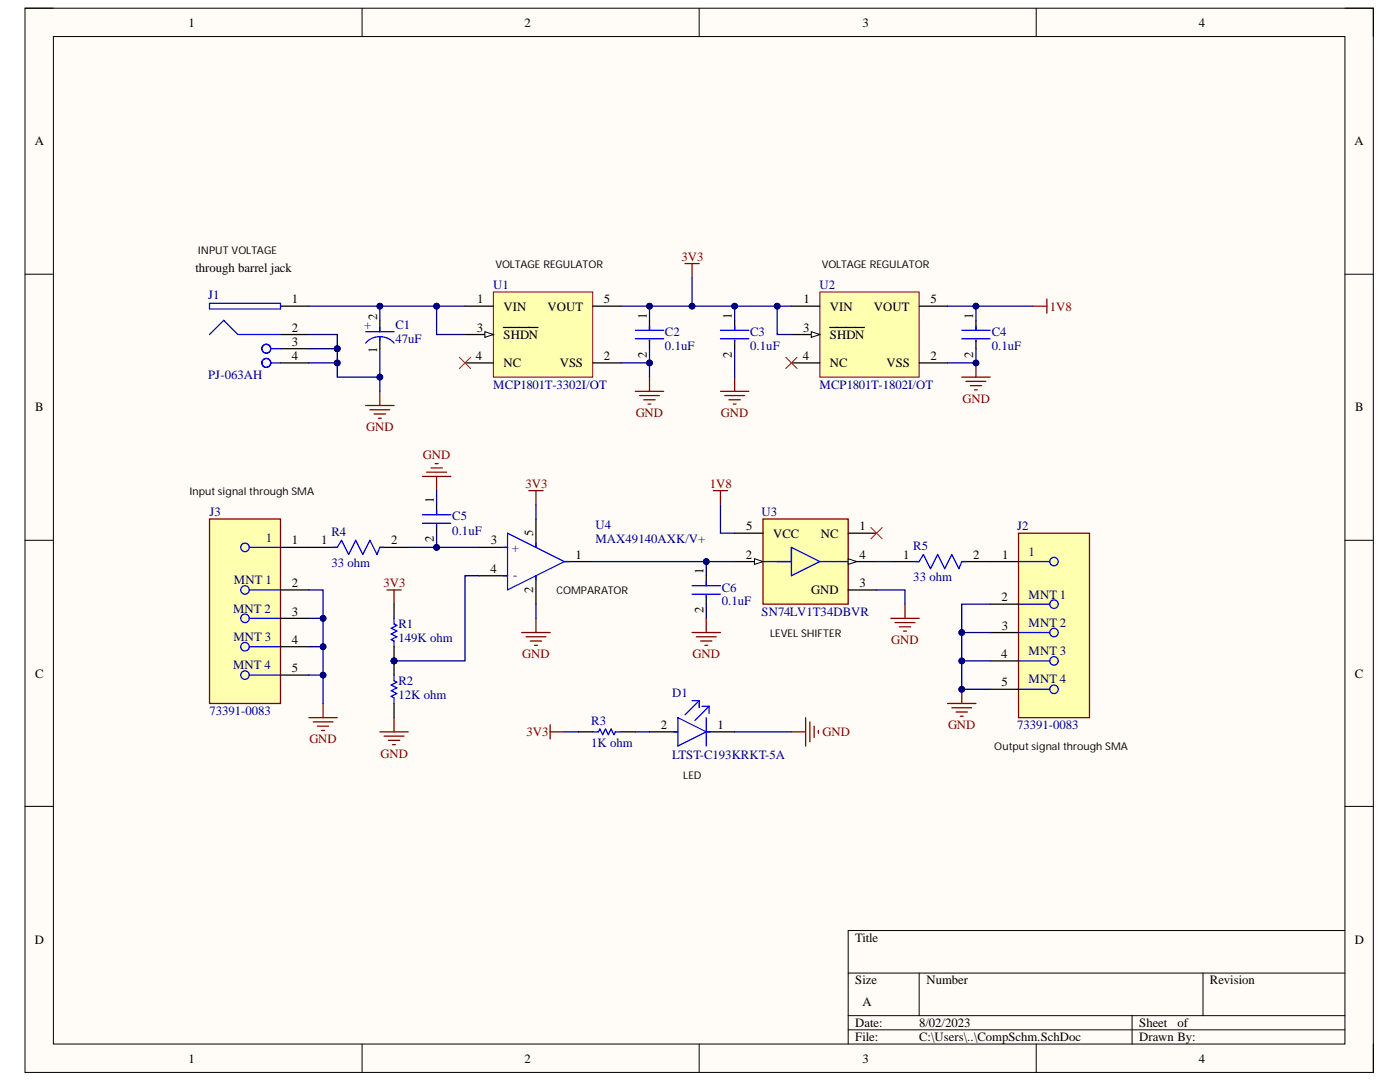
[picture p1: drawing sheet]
<svg xmlns="http://www.w3.org/2000/svg" width="279mm" height="216mm" viewBox="0 0 279 216" stroke-linecap="round" stroke-linejoin="round" font-family="sans-serif">
<defs><g id="words">
<g font-size="2.5">
<text x="37.6" y="5.3">1</text>
<text x="104.7" y="5.3">2</text>
<text x="172.1" y="5.3">3</text>
<text x="239.3" y="5.3">4</text>
<text x="6.9" y="29">A</text>
<text x="270.3" y="29">A</text>
<text x="39" y="54.3">through barrel jack</text>
<text x="58.3" y="60.5">1</text>
<text x="75.3" y="63.9" transform="rotate(-90 75.3 63.9)">2</text>
<text x="95.2" y="60.5">1</text>
<text x="100.5" y="62">VIN</text>
<text x="109.3" y="62">VOUT</text>
<text x="120.5" y="60.5">5</text>
<text x="129.1" y="63.7" transform="rotate(-90 129.1 63.7)">1</text>
<text x="146.1" y="63.7" transform="rotate(-90 146.1 63.7)">1</text>
<text x="160.4" y="60.5">1</text>
<text x="165.6" y="62">VIN</text>
<text x="174.4" y="62">VOUT</text>
<text x="185.7" y="60.5">5</text>
<text x="194.2" y="63.7" transform="rotate(-90 194.2 63.7)">1</text>
<text x="58.3" y="66.2">2</text>
<text x="58.3" y="69">3</text>
<text x="58.3" y="71.9">4</text>
<text x="75.3" y="70.5" transform="rotate(-90 75.3 70.5)">1</text>
<text x="95" y="71.9">4</text>
<text x="95.2" y="66.2">3</text>
<text x="100.5" y="67.6">SHDN</text>
<text x="120.5" y="71.9">2</text>
<text x="129.1" y="71.4" transform="rotate(-90 129.1 71.4)">2</text>
<text x="146.1" y="71.4" transform="rotate(-90 146.1 71.4)">2</text>
<text x="160.2" y="71.9">4</text>
<text x="160.3" y="66.2">3</text>
<text x="165.6" y="67.6">SHDN</text>
<text x="185.7" y="71.9">2</text>
<text x="194.2" y="71.4" transform="rotate(-90 194.2 71.4)">2</text>
<text x="100.5" y="73.3">NC</text>
<text x="111.7" y="73.3">VSS</text>
<text x="165.6" y="73.3">NC</text>
<text x="176.9" y="73.3">VSS</text>
<text x="7" y="82.1">B</text>
<text x="270.5" y="82.1">B</text>
<text x="86.6" y="100.4" transform="rotate(-90 86.6 100.4)">1</text>
<text x="106.4" y="107" transform="rotate(-90 106.4 107)">5</text>
<text x="148.9" y="105.9">5</text>
<text x="154.3" y="107.3">VCC</text>
<text x="163.8" y="107.3">NC</text>
<text x="171.5" y="105.9">1</text>
<text x="58.3" y="108.6">1</text>
<text x="64.1" y="108.6">1</text>
<text x="78.1" y="108.6">2</text>
<text x="86.6" y="108.1" transform="rotate(-90 86.6 108.1)">2</text>
<text x="97.9" y="108.6">3</text>
<text x="114.9" y="111.5">1</text>
<text x="148.9" y="111.5">2</text>
<text x="171.5" y="111.5">4</text>
<text x="180.2" y="111.5">1</text>
<text x="194.2" y="111.5">2</text>
<text x="200" y="111.5">1</text>
<text x="58.3" y="117.2">2</text>
<text x="97.9" y="114.3">4</text>
<text x="106.4" y="118.3" transform="rotate(-90 106.4 118.3)">2</text>
<text x="140.4" y="114.6" transform="rotate(-90 140.4 114.6)">1</text>
<text x="161.9" y="118.5">GND</text>
<text x="171.5" y="117.2">3</text>
<text x="199.9" y="120">2</text>
<text x="58.3" y="122.8">3</text>
<text x="140.4" y="122.3" transform="rotate(-90 140.4 122.3)">2</text>
<text x="199.9" y="125.6">3</text>
<text x="58.3" y="128.5">4</text>
<text x="199.8" y="131.3">4</text>
<text x="7" y="135.2">C</text>
<text x="58.3" y="134.2">5</text>
<text x="199.9" y="137">5</text>
<text x="270.4" y="135.2">C</text>
<text x="131.9" y="145.5">2</text>
<text x="143.2" y="145.5">1</text>
<text x="6.9" y="188.3">D</text>
<text x="170.7" y="187.9">Title</text>
<text x="270.4" y="188.3">D</text>
<text x="170.7" y="196.4">Size</text>
<text x="184.9" y="196.4">Number</text>
<text x="241.5" y="196.4">Revision</text>
<text x="172.1" y="200.7">A</text>
<text x="170.7" y="204.9">Date:</text>
<text x="170.7" y="207.7">File:</text>
<text x="183.5" y="204.9">8/02/2023</text>
<text x="183.5" y="207.7">C:\Users\..\CompSchm.SchDoc</text>
<text x="227.3" y="204.9">Sheet</text>
<text x="227.3" y="207.7">Drawn By:</text>
<text x="235" y="204.9">of</text>
<text x="37.6" y="212">1</text>
<text x="104.7" y="212">2</text>
<text x="172.1" y="212">3</text>
<text x="239.3" y="212">4</text>
</g>
<g font-size="2.5" fill="#800000">
<text x="136" y="52">3V3</text>
<text x="209.5" y="62">1V8</text>
<text x="126.9" y="83.2">GND</text>
<text x="143.9" y="83.2">GND</text>
<text x="192.1" y="80.3">GND</text>
<text x="73.1" y="86">GND</text>
<text x="84.4" y="91.6">GND</text>
<text x="104.9" y="97.3">3V3</text>
<text x="141.7" y="97.3">1V8</text>
<text x="76.5" y="117.2">3V3</text>
<text x="104.2" y="131.3">GND</text>
<text x="138.2" y="131.3">GND</text>
<text x="177.9" y="128.5">GND</text>
<text x="61.7" y="148.3">GND</text>
<text x="105" y="146.9">3V3</text>
<text x="164.2" y="146.9">GND</text>
<text x="189.2" y="145.5">GND</text>
<text x="76" y="151.2">GND</text>
</g>
<g font-size="2.5" fill="#000080">
<text x="41.5" y="59.7">J1</text>
<text x="98.4" y="57.7">U1</text>
<text x="163.6" y="57.7">U2</text>
<text x="72.7" y="65.6">+</text>
<text x="78.9" y="65.6">C1</text>
<text x="78.9" y="68.5">47uF</text>
<text x="132.7" y="67">C2</text>
<text x="132.7" y="69.8">0.1uF</text>
<text x="149.7" y="67">C3</text>
<text x="149.7" y="69.8">0.1uF</text>
<text x="197.9" y="67">C4</text>
<text x="197.9" y="69.8">0.1uF</text>
<text x="41.5" y="75.6">PJ-063AH</text>
<text x="98.4" y="77.5">MCP1801T-3302I/OT</text>
<text x="163.6" y="77.5">MCP1801T-1802I/OT</text>
<text x="41.8" y="103">J3</text>
<text x="66.1" y="107">R4</text>
<text x="90.2" y="103.8">C5</text>
<text x="90.2" y="106.7">0.1uF</text>
<text x="118.8" y="105.5">U4</text>
<text x="152" y="103">U3</text>
<text x="203" y="105.9">J2</text>
<text x="53" y="108.1">1</text>
<text x="66.1" y="113.2">33 ohm</text>
<text x="102.2" y="110.1">+</text>
<text x="118.8" y="108.4">MAX49140AXK/V+</text>
<text x="182.3" y="109.8">R5</text>
<text x="205.3" y="110.9">1</text>
<text x="46.7" y="116.6">MNT 1</text>
<text x="102.4" y="115.5">-</text>
<text x="144" y="118">C6</text>
<text x="182.3" y="116">33 ohm</text>
<text x="205.3" y="119.5">MNT 1</text>
<text x="46.5" y="122.3">MNT 2</text>
<text x="79.5" y="125.4">R1</text>
<text x="144" y="120.8">0.1uF</text>
<text x="152" y="122.8">SN74LV1T34DBVR</text>
<text x="205.3" y="125">MNT 2</text>
<text x="46.6" y="127.9">MNT 3</text>
<text x="79.5" y="128.2">149K ohm</text>
<text x="205.3" y="130.7">MNT 3</text>
<text x="46.5" y="133.6">MNT 4</text>
<text x="79.5" y="136.7">R2</text>
<text x="205.3" y="136.4">MNT 4</text>
<text x="41.8" y="142.6">73391-0083</text>
<text x="79.5" y="139.5">12K ohm</text>
<text x="134.1" y="139">D1</text>
<text x="118" y="144.7">R3</text>
<text x="118" y="149.1">1K ohm</text>
<text x="203" y="145.5">73391-0083</text>
<text x="134.1" y="151.4">LTST-C193KRKT-5A</text>
</g>
<g font-size="2.1">
<text x="39.5" y="50.6">INPUT VOLTAGE</text>
<text x="98.9" y="53.4">VOLTAGE REGULATOR</text>
<text x="164" y="53.4">VOLTAGE REGULATOR</text>
<text x="37.8" y="98.8">Input signal through SMA</text>
<text x="111.1" y="118.6">COMPARATOR</text>
<text x="153.7" y="127.1">LEVEL SHIFTER</text>
<text x="198.4" y="149.7">Output signal through SMA</text>
<text x="136.3" y="155.4">LED</text>
</g>
</g></defs>
<path d="M5 1.6h269.1v212.4h-269.1z" fill-rule="evenodd" fill="#fffcf8"/>
<path d="M5 1.6h269.1v212.4h-269.1z" fill="none" stroke="#000" stroke-width=".2"/>
<path d="M10.7 7.3h257.7v201h-257.7z" fill-rule="evenodd" fill="#fffcf8"/>
<g fill="none" stroke="#000" stroke-width=".2">
<path d="M5 1.6h5.7M10.7 7.3h257.7v201h-257.7zM72.3 1.6v5.7M139.5 1.6v5.7M206.8 1.6v5.7M268.4 1.6h5.7v5.7M5 54.7h5.7M268.4 54.7h5.7M5 107.8h5.7M268.4 107.8h5.7M5 160.9h5.7M268.4 160.9h5.7"/>
<path d="M169.3 194.2h99.1M183.4 194.2v8.5M240.1 194.2v8.5M268.4 185.7h-99.1v22.6M72.3 208.3v5.7M139.5 208.3v5.7M169.3 202.7h99.1M169.3 205.5h99.1M206.8 208.3v5.7M225.9 202.7v5.6M274.1 208.3v5.7"/>
</g>
<path d="M56 61.1h5.6M56 66.8h5.6M56 69.6h5.6M56 72.4h5.6" fill="none" stroke="#000" stroke-width=".25"/>
<g fill="none" stroke="#00f" stroke-width=".25">
<path d="M41.8 66.8l2.8-2.9 2.9 2.9h8.5M41.8 60.5h14.2v1.2h-14.2zM54 72.4h2M54 69.6h2"/>
<circle cx="53.1" cy="72.4" r=".89"/>
<circle cx="53.1" cy="69.6" r=".89"/>
</g>
<path d="M163.6 58.3h19.8v16.9h-19.8z" fill-rule="evenodd" fill="#ffffb0"/>
<path d="M163.6 58.3h19.8v16.9h-19.8z" fill="none" stroke="#800000" stroke-width=".2"/>
<path d="M157.9 61.1h5.7M157.9 66.8h5.7M183.4 72.4h5.7" fill="none" stroke="#000" stroke-width=".25"/>
<path d="M161.9 66.2l1.7 .6-1.7 .5z" fill="#f8fcff"/>
<path d="M161.9 66.2l1.7 .6-1.7 .5z" fill="none" stroke="#000" stroke-width=".2"/>
<path d="M157.9 72.4h5.7M165.6 65.3h6.9M183.4 61.1h5.7" fill="none" stroke="#000" stroke-width=".25"/>
<path d="M41.8 103.6h14.2v36.8h-14.2z" fill-rule="evenodd" fill="#ffffb0"/>
<path d="M41.8 103.6h14.2v36.8h-14.2z" fill="none" stroke="#800000" stroke-width=".25"/>
<g fill="none" stroke="#00f" stroke-width=".25">
<path d="M49.7 109.2h6.3M49.7 117.7h6.3M49.7 123.4h6.3M49.7 129h6.3M49.7 134.7h6.3"/>
<circle cx="48.9" cy="117.7" r=".85"/>
<circle cx="48.9" cy="109.2" r=".85"/>
<circle cx="48.9" cy="129" r=".85"/>
<circle cx="48.9" cy="123.4" r=".85"/>
<circle cx="48.9" cy="134.7" r=".85"/>
</g>
<path d="M56 109.2h5.6M56 117.7h5.6M56 123.4h5.6M56 129h5.6M56 134.7h5.6" fill="none" stroke="#000" stroke-width=".25"/>
<path d="M203.3 106.4h14.1v36.8h-14.1z" fill-rule="evenodd" fill="#ffffb0"/>
<path d="M75.8 78.1v2.8M126.8 78.1h5.7M127.6 78.9h4M128.5 79.8h2.3M129.6 75.2v2.9M73 80.9h5.6M73.8 81.8h4M74.7 82.6h2.2M75.5 83.5h.6M129.3 80.6h.6M203.3 106.4h14.1v36.8h-14.1z" fill="none" stroke="#800000" stroke-width=".25"/>
<g fill="none" stroke="#00f" stroke-width=".25">
<path d="M126.8 65.9h5.7M126.8 67.6h5.7M129.6 65.1v.8M129.6 67.9v.3M203.3 112.1h6.2M203.3 120.6h6.2M203.3 126.2h6.2M203.3 131.9h6.2M203.3 137.5h6.2"/>
<circle cx="210.3" cy="112.1" r=".85"/>
<circle cx="210.3" cy="137.5" r=".85"/>
<circle cx="210.3" cy="131.9" r=".85"/>
<circle cx="210.3" cy="120.5" r=".85"/>
<circle cx="210.3" cy="126.2" r=".85"/>
</g>
<path d="M129.6 63.9v2M129.6 67.9v1.7M197.6 112.1h5.7M197.6 120.6h5.7M197.6 126.2h5.7M197.6 131.9h5.7M197.6 137.5h5.7" fill="none" stroke="#000" stroke-width=".25"/>
<path d="M156.8 71.3l2.3 2.2M159.1 71.3l-2.3 2.2" fill="none" stroke="#f00" stroke-width=".2"/>
<path d="M98.5 58.3h19.8v16.9h-19.8z" fill-rule="evenodd" fill="#ffffb0"/>
<path d="M98.5 58.3h19.8v16.9h-19.8z" fill="none" stroke="#800000" stroke-width=".2"/>
<path d="M92.8 61.1h5.7M92.8 66.8h5.7M118.3 72.4h5.7" fill="none" stroke="#000" stroke-width=".25"/>
<path d="M96.8 66.2l1.7 .6-1.7 .5z" fill="#f8fcff"/>
<path d="M96.8 66.2l1.7 .6-1.7 .5z" fill="none" stroke="#000" stroke-width=".2"/>
<path d="M92.8 72.4h5.7M100.4 65.3h7M118.3 61.1h5.7M146.6 63.9v2M146.6 67.9v1.7M194.8 63.9v2M194.8 67.9v1.7" fill="none" stroke="#000" stroke-width=".25"/>
<path d="M91.7 71.3l2.2 2.2M93.9 71.3l-2.2 2.2" fill="none" stroke="#f00" stroke-width=".2"/>
<path d="M143.8 65.9h5.6M143.8 67.6h5.6M146.6 65.1v.8M146.6 67.9v.3M191.9 65.9h5.7M191.9 67.6h5.7M194.8 65.1v.8M194.8 67.9v.3" fill="none" stroke="#00f" stroke-width=".25"/>
<path d="M143.8 78.1h5.6M144.6 78.9h4M145.5 79.8h2.2M146.6 75.2v2.9M191.9 75.2h5.7M192.8 76.1h4M193.6 76.9h2.3M194.5 77.8h.5M194.8 72.4v2.8M146.3 80.6h.6" fill="none" stroke="#800000" stroke-width=".25"/>
<circle cx="194.8" cy="72.4" r=".57" fill="#000080"/>
<circle cx="194.8" cy="72.4" r=".57" fill="none" stroke="#000080" stroke-width=".2"/>
<path d="M95.6 109.2h5.7M95.6 114.9h5.7M107 103.6v5.6M107 114.9v5.6M112.6 112.1h5.7" fill="none" stroke="#000" stroke-width=".25"/>
<path d="M100.4 109.2h.9M100.4 114.9h.9M101.3 106.4l11.3 5.7-11.3 5.6zM107 108.4v.8M107 114.9v.8M112.6 112.1h.9" fill="none" stroke="#00f" stroke-width=".25"/>
<path d="M104.1 126.2h5.7M105 127.1h3.9M105.8 127.9h2.3M106.7 128.8h.5M107 123.4v2.8M61.6 143.2h5.7M62.5 144h4M63.3 144.9h2.3M64.2 145.7h.6M64.5 140.4v2.8" fill="none" stroke="#800000" stroke-width=".25"/>
<circle cx="78.6" cy="131.9" r=".57" fill="#000080"/>
<circle cx="78.6" cy="131.9" r=".57" fill="none" stroke="#000080" stroke-width=".2"/>
<path d="M78.6 120.5v2.9M78.6 129v2.9" fill="none" stroke="#000" stroke-width=".25"/>
<circle cx="78.6" cy="131.9" r=".57" fill="#000080"/>
<circle cx="78.6" cy="131.9" r=".57" fill="none" stroke="#000080" stroke-width=".2"/>
<path d="M78.6 123.4v1.1l.6 .3-1.1 .6 1.1 .5-1.1 .6 1.1 .6-1.1 .5 .5 .3v1.1" fill="none" stroke="#00f" stroke-width=".25"/>
<path d="M152.3 103.6h17v16.9h-17z" fill-rule="evenodd" fill="#ffffb0"/>
<path d="M152.3 103.6h17v16.9h-17z" fill="none" stroke="#800000" stroke-width=".25"/>
<path d="M152.3 112.1h5.6M157.9 109.2l5.7 2.9-5.7 2.8zM163.6 112.1h5.7" fill="none" stroke="#00f" stroke-width=".25"/>
<path d="M146.6 106.4h5.7M146.6 112.1h5.7" fill="none" stroke="#000" stroke-width=".25"/>
<path d="M150.6 111.5l1.7 .6-1.7 .5z" fill="#f8fcff"/>
<path d="M150.6 111.5l1.7 .6-1.7 .5z" fill="none" stroke="#000" stroke-width=".2"/>
<path d="M169.3 106.4h5.6M169.3 112.1h5.6" fill="none" stroke="#000" stroke-width=".25"/>
<path d="M169.3 111.5l1.7 .6-1.7 .5z" fill="#f8fcff"/>
<path d="M169.3 111.5l1.7 .6-1.7 .5z" fill="none" stroke="#000" stroke-width=".2"/>
<path d="M169.3 117.7h5.6" fill="none" stroke="#000" stroke-width=".25"/>
<path d="M173.8 105.3l2.3 2.2M176.1 105.3l-2.3 2.2" fill="none" stroke="#f00" stroke-width=".2"/>
<path d="M177.8 123.4h5.6M178.6 124.2h4M179.5 125.1h2.2M180.3 125.9h.6M180.6 120.6v2.8" fill="none" stroke="#800000" stroke-width=".25"/>
<circle cx="78.6" cy="131.9" r=".57" fill="#000080"/>
<circle cx="78.6" cy="131.9" r=".57" fill="none" stroke="#000080" stroke-width=".2"/>
<path d="M78.6 131.9v2.8" fill="none" stroke="#000" stroke-width=".25"/>
<circle cx="78.6" cy="131.9" r=".57" fill="#000080"/>
<circle cx="78.6" cy="131.9" r=".57" fill="none" stroke="#000080" stroke-width=".2"/>
<path d="M78.6 140.4v2.8M115.5 146h2.8M124 146h2.8M129.6 146h5.7M140.9 146h5.7" fill="none" stroke="#000" stroke-width=".25"/>
<path d="M78.6 134.7v1.1l.6 .3-1.1 .6 1.1 .6-1.1 .5 1.1 .6-1.1 .6 .5 .2v1.2M138.1 139.8h1.4M139.5 139.8l-2.8 2.8M139.5 139.8v1.4M118.3 146h1.1l.3-.5 .6 1.1 .5-1.1 .6 1.1 .6-1.1 .5 1.1 .3-.6h1.2M134.4 146h.9M135.3 143.2l5.6 2.8-5.6 2.9zM140.1 140.9h1.4M140.9 143.2v5.7M140.9 146h.9M141.5 140.9l-2.8 2.9M141.5 140.9v1.5" fill="none" stroke="#00f" stroke-width=".25"/>
<path d="M191.9 137.5v2.9M157.9 146h2.9M160.8 143.2v5.7M161.6 144v4M162.5 144.9v2.3M163.3 145.7v.6M189.1 140.4h5.7M190 141.2h3.9M190.8 142.1h2.3M191.7 142.9h.5" fill="none" stroke="#800000" stroke-width=".25"/>
<circle cx="191.9" cy="137.5" r=".57" fill="#000080"/>
<circle cx="191.9" cy="137.5" r=".57" fill="none" stroke="#000080" stroke-width=".2"/>
<path d="M75.8 63.9v2.3M75.8 67.3v2.3M61.6 109.2h5.7M75.8 109.2h5.7M87.1 100.7v2M87.1 104.7v1.7M140.9 114.9v2M140.9 118.9v1.6M177.8 112.1h5.6M191.9 112.1h5.7" fill="none" stroke="#000" stroke-width=".25"/>
<g fill="none" stroke="#00f" stroke-width=".25">
<path d="M73 68.5a3.8 3.8 0 0 1 5.6 0M73 66.2h5.6M75.8 65.3v.9M75.8 67.3v.6M66.5 109.2h.8l.9-1.4 1.4 2.8 1.4-2.8 1.4 2.8 1.4-2.8 1.4 2.8 .6-1.4h.9M84.3 102.7h5.7M84.3 104.4h5.7M87.1 101.9v.8M87.1 104.7v.3M138.1 116.9h5.7M138.1 118.6h5.7M140.9 116v.9"/>
<path d="M140.9 118.9v.2M182.6 112.1h.8l.9-1.5 1.4 2.9 1.4-2.9 1.4 2.9 1.5-2.9 1.4 2.9 .5-1.4h.9"/>
</g>
<g fill="none" stroke="#800000" stroke-width=".25">
<path d="M136.7 52.6h2.8M138.1 52.6v2.8M208.9 59.7v2.8M206.1 61.1h2.8M84.3 95.1h5.7M85.1 94.2h4M86 93.4h2.3M86.9 92.5h.5M87.1 95.1v2.8M105.5 97.9h2.9M107 97.9v2.8M142.4 97.9h2.8"/>
<path d="M143.8 97.9v2.8M77.2 117.7h2.9M78.6 117.7v2.8M138.1 126.2h5.7M139 127.1h3.9M139.8 127.9h2.3M140.7 128.8h.5M140.9 123.4v2.8M75.8 146h5.7M76.7 146.9h3.9M77.5 147.7h2.3M78.4 148.6h.5"/>
<path d="M78.6 143.2v2.8M109.8 146h2.8M109.8 144.6v2.8"/>
</g>
<path d="M61.6 66.8h5.7v2.8" fill="none" stroke="#000080" stroke-width=".25"/>
<circle cx="67.3" cy="69.6" r=".57" fill="#000080"/>
<circle cx="67.3" cy="69.6" r=".57" fill="none" stroke="#000080" stroke-width=".2"/>
<path d="M61.6 69.6h5.7" fill="none" stroke="#000080" stroke-width=".25"/>
<circle cx="67.3" cy="69.6" r=".57" fill="#000080"/>
<circle cx="67.3" cy="69.6" r=".57" fill="none" stroke="#000080" stroke-width=".2"/>
<path d="M75.8 61.1v2.8" fill="none" stroke="#000080" stroke-width=".25"/>
<circle cx="75.8" cy="61.1" r=".57" fill="#000080"/>
<circle cx="75.8" cy="61.1" r=".57" fill="none" stroke="#000080" stroke-width=".2"/>
<path d="M61.6 72.4h5.7" fill="none" stroke="#000080" stroke-width=".25"/>
<circle cx="67.3" cy="72.4" r=".57" fill="#000080"/>
<circle cx="67.3" cy="72.4" r=".57" fill="none" stroke="#000080" stroke-width=".2"/>
<path d="M67.3 69.6v5.6h8.5" fill="none" stroke="#000080" stroke-width=".25"/>
<circle cx="67.3" cy="69.6" r=".57" fill="#000080"/>
<circle cx="67.3" cy="69.6" r=".57" fill="none" stroke="#000080" stroke-width=".2"/>
<circle cx="67.3" cy="72.4" r=".57" fill="#000080"/>
<circle cx="67.3" cy="72.4" r=".57" fill="none" stroke="#000080" stroke-width=".2"/>
<circle cx="75.8" cy="75.2" r=".57" fill="#000080"/>
<circle cx="75.8" cy="75.2" r=".57" fill="none" stroke="#000080" stroke-width=".2"/>
<path d="M87.1 61.1h5.7" fill="none" stroke="#000080" stroke-width=".25"/>
<circle cx="87.1" cy="61.1" r=".57" fill="#000080"/>
<circle cx="87.1" cy="61.1" r=".57" fill="none" stroke="#000080" stroke-width=".2"/>
<path d="M61.6 61.1h25.5v5.7h5.7" fill="none" stroke="#000080" stroke-width=".25"/>
<circle cx="75.8" cy="61.1" r=".57" fill="#000080"/>
<circle cx="75.8" cy="61.1" r=".57" fill="none" stroke="#000080" stroke-width=".2"/>
<circle cx="87.1" cy="61.1" r=".57" fill="#000080"/>
<circle cx="87.1" cy="61.1" r=".57" fill="none" stroke="#000080" stroke-width=".2"/>
<path d="M124 61.1h5.6v2.8" fill="none" stroke="#000080" stroke-width=".25"/>
<circle cx="129.6" cy="61.1" r=".57" fill="#000080"/>
<circle cx="129.6" cy="61.1" r=".57" fill="none" stroke="#000080" stroke-width=".2"/>
<path d="M124 72.4h5.6v2.8" fill="none" stroke="#000080" stroke-width=".25"/>
<circle cx="129.6" cy="72.4" r=".57" fill="#000080"/>
<circle cx="129.6" cy="72.4" r=".57" fill="none" stroke="#000080" stroke-width=".2"/>
<path d="M129.6 69.6v2.8" fill="none" stroke="#000080" stroke-width=".25"/>
<circle cx="129.6" cy="72.4" r=".57" fill="#000080"/>
<circle cx="129.6" cy="72.4" r=".57" fill="none" stroke="#000080" stroke-width=".2"/>
<path d="M146.6 61.1v2.8" fill="none" stroke="#000080" stroke-width=".25"/>
<circle cx="146.6" cy="61.1" r=".57" fill="#000080"/>
<circle cx="146.6" cy="61.1" r=".57" fill="none" stroke="#000080" stroke-width=".2"/>
<path d="M146.6 69.6v5.6M155.1 61.1v5.7h2.8" fill="none" stroke="#000080" stroke-width=".25"/>
<circle cx="155.1" cy="61.1" r=".57" fill="#000080"/>
<circle cx="155.1" cy="61.1" r=".57" fill="none" stroke="#000080" stroke-width=".2"/>
<path d="M129.6 61.1h28.3" fill="none" stroke="#000080" stroke-width=".25"/>
<circle cx="129.6" cy="61.1" r=".57" fill="#000080"/>
<circle cx="129.6" cy="61.1" r=".57" fill="none" stroke="#000080" stroke-width=".2"/>
<circle cx="138.1" cy="61.1" r=".57" fill="#000080"/>
<circle cx="138.1" cy="61.1" r=".57" fill="none" stroke="#000080" stroke-width=".2"/>
<circle cx="146.6" cy="61.1" r=".57" fill="#000080"/>
<circle cx="146.6" cy="61.1" r=".57" fill="none" stroke="#000080" stroke-width=".2"/>
<circle cx="155.1" cy="61.1" r=".57" fill="#000080"/>
<circle cx="155.1" cy="61.1" r=".57" fill="none" stroke="#000080" stroke-width=".2"/>
<path d="M189.1 61.1h5.7v2.8" fill="none" stroke="#000080" stroke-width=".25"/>
<circle cx="194.8" cy="61.1" r=".57" fill="#000080"/>
<circle cx="194.8" cy="61.1" r=".57" fill="none" stroke="#000080" stroke-width=".2"/>
<path d="M194.8 69.6v2.8h-5.7" fill="none" stroke="#000080" stroke-width=".25"/>
<circle cx="194.8" cy="72.4" r=".57" fill="#000080"/>
<circle cx="194.8" cy="72.4" r=".57" fill="none" stroke="#000080" stroke-width=".2"/>
<path d="M61.6 117.7h2.9v22.7M107 100.7v2.9M107 120.5v2.9" fill="none" stroke="#000080" stroke-width=".25"/>
<circle cx="64.5" cy="123.4" r=".57" fill="#000080"/>
<circle cx="64.5" cy="123.4" r=".57" fill="none" stroke="#000080" stroke-width=".2"/>
<circle cx="64.5" cy="129" r=".57" fill="#000080"/>
<circle cx="64.5" cy="129" r=".57" fill="none" stroke="#000080" stroke-width=".2"/>
<circle cx="64.5" cy="134.7" r=".57" fill="#000080"/>
<circle cx="64.5" cy="134.7" r=".57" fill="none" stroke="#000080" stroke-width=".2"/>
<path d="M61.6 123.4h2.9" fill="none" stroke="#000080" stroke-width=".25"/>
<circle cx="64.5" cy="123.4" r=".57" fill="#000080"/>
<circle cx="64.5" cy="123.4" r=".57" fill="none" stroke="#000080" stroke-width=".2"/>
<path d="M61.6 129h2.9" fill="none" stroke="#000080" stroke-width=".25"/>
<circle cx="64.5" cy="129" r=".57" fill="#000080"/>
<circle cx="64.5" cy="129" r=".57" fill="none" stroke="#000080" stroke-width=".2"/>
<path d="M61.6 134.7h2.9" fill="none" stroke="#000080" stroke-width=".25"/>
<circle cx="64.5" cy="134.7" r=".57" fill="#000080"/>
<circle cx="64.5" cy="134.7" r=".57" fill="none" stroke="#000080" stroke-width=".2"/>
<path d="M95.6 114.9h-2.8v17h-14.2" fill="none" stroke="#000080" stroke-width=".25"/>
<circle cx="78.6" cy="131.9" r=".57" fill="#000080"/>
<circle cx="78.6" cy="131.9" r=".57" fill="none" stroke="#000080" stroke-width=".2"/>
<path d="M118.3 112.1h28.3M174.9 117.7h5.7v2.9" fill="none" stroke="#000080" stroke-width=".25"/>
<circle cx="141" cy="112.1" r=".57" fill="#000080"/>
<circle cx="141" cy="112.1" r=".57" fill="none" stroke="#000080" stroke-width=".2"/>
<path d="M197.6 120.6h-5.7v5.6h5.7M126.8 146h2.8M146.6 146h11.3" fill="none" stroke="#000080" stroke-width=".25"/>
<circle cx="191.9" cy="126.2" r=".57" fill="#000080"/>
<circle cx="191.9" cy="126.2" r=".57" fill="none" stroke="#000080" stroke-width=".2"/>
<path d="M191.9 126.2v5.7h5.7" fill="none" stroke="#000080" stroke-width=".25"/>
<circle cx="191.9" cy="126.2" r=".57" fill="#000080"/>
<circle cx="191.9" cy="126.2" r=".57" fill="none" stroke="#000080" stroke-width=".2"/>
<circle cx="191.9" cy="131.9" r=".57" fill="#000080"/>
<circle cx="191.9" cy="131.9" r=".57" fill="none" stroke="#000080" stroke-width=".2"/>
<path d="M191.9 131.9v5.6h5.7" fill="none" stroke="#000080" stroke-width=".25"/>
<circle cx="191.9" cy="131.9" r=".57" fill="#000080"/>
<circle cx="191.9" cy="131.9" r=".57" fill="none" stroke="#000080" stroke-width=".2"/>
<circle cx="191.9" cy="137.5" r=".57" fill="#000080"/>
<circle cx="191.9" cy="137.5" r=".57" fill="none" stroke="#000080" stroke-width=".2"/>
<path d="M87.1 97.9v2.8M140.9 112.1v2.8M140.9 120.5v2.9" fill="none" stroke="#000080" stroke-width=".25"/>
<circle cx="141" cy="112.1" r=".57" fill="#000080"/>
<circle cx="141" cy="112.1" r=".57" fill="none" stroke="#000080" stroke-width=".2"/>
<path d="M87.1 106.4v2.8h8.5" fill="none" stroke="#000080" stroke-width=".25"/>
<circle cx="87.1" cy="109.2" r=".57" fill="#000080"/>
<circle cx="87.1" cy="109.2" r=".57" fill="none" stroke="#000080" stroke-width=".2"/>
<path d="M81.5 109.2h5.6" fill="none" stroke="#000080" stroke-width=".25"/>
<circle cx="87.1" cy="109.2" r=".57" fill="#000080"/>
<circle cx="87.1" cy="109.2" r=".57" fill="none" stroke="#000080" stroke-width=".2"/>
<path d="M138.1 55.4v5.7M174.9 112.1h2.9" fill="none" stroke="#000080" stroke-width=".25"/>
<circle cx="138.1" cy="61.1" r=".57" fill="#000080"/>
<circle cx="138.1" cy="61.1" r=".57" fill="none" stroke="#000080" stroke-width=".2"/>
<path d="M194.8 61.1h11.3M143.8 100.7v5.7h2.8M112.6 146h2.9" fill="none" stroke="#000080" stroke-width=".25"/>
<circle cx="194.8" cy="61.1" r=".57" fill="#000080"/>
<circle cx="194.8" cy="61.1" r=".57" fill="none" stroke="#000080" stroke-width=".2"/>
<path d="M75.8 69.6v8.5" fill="none" stroke="#000080" stroke-width=".25"/>
<circle cx="75.8" cy="75.2" r=".57" fill="#000080"/>
<circle cx="75.8" cy="75.2" r=".57" fill="none" stroke="#000080" stroke-width=".2"/>
<use href="#words"/>
</svg>
